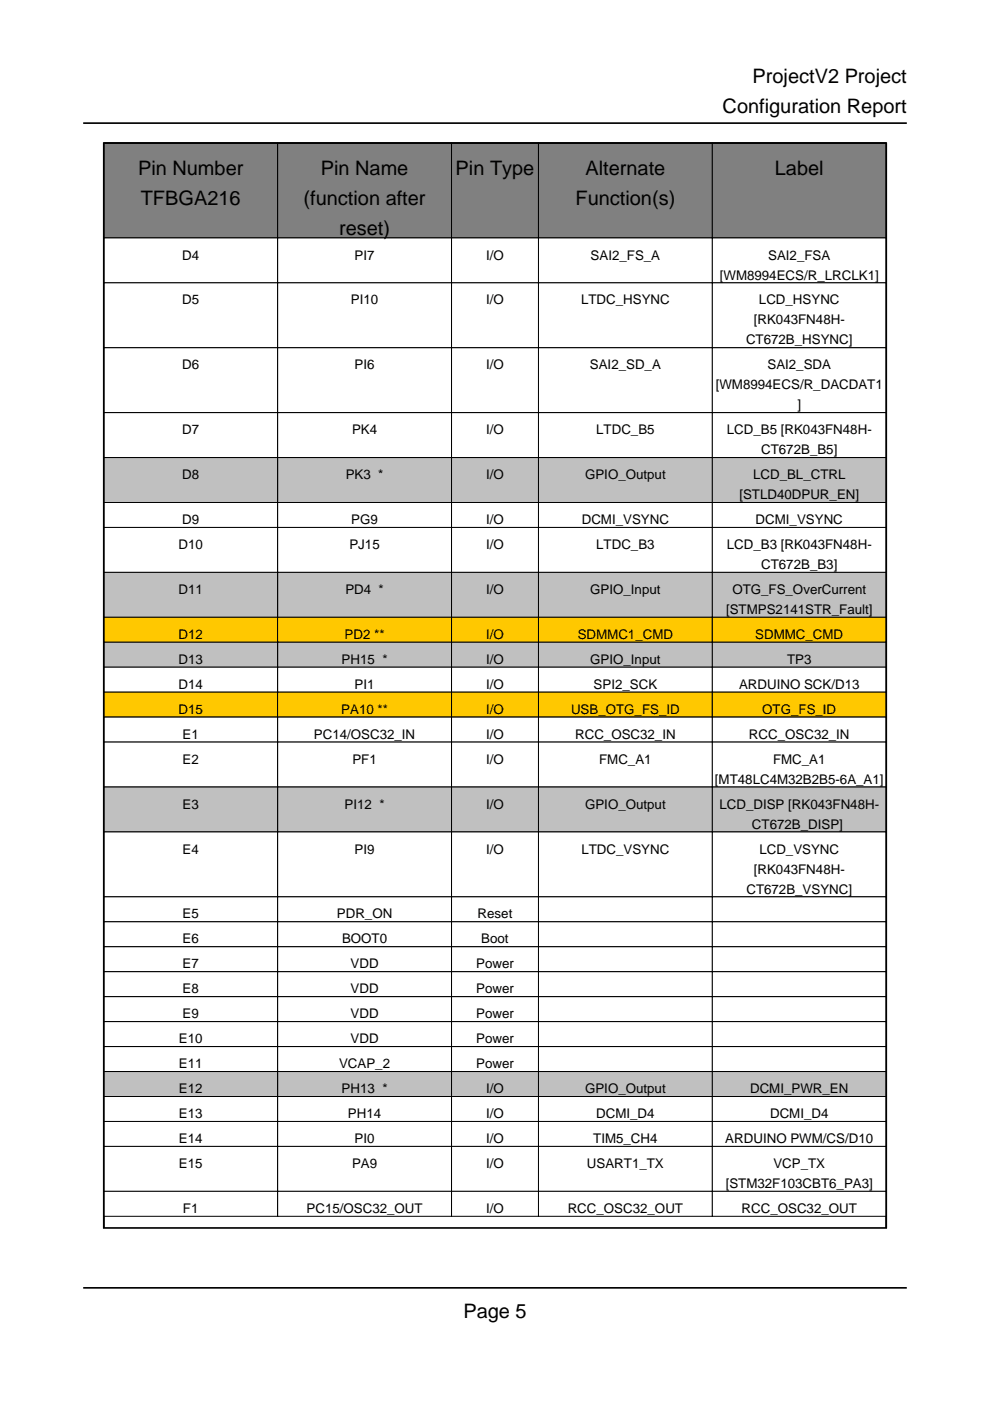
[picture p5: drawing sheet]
<svg xmlns="http://www.w3.org/2000/svg" width="210mm" height="297mm" viewBox="0 0 210 297" stroke-linecap="round" stroke-linejoin="round" font-family="sans-serif">
<defs><g id="words">
<g font-size="4.2">
<text x="159.6" y="17.6">ProjectV2 Project</text>
<text x="153.2" y="24">Configuration Report</text>
<text x="29.3" y="37">Pin Number</text>
<text x="68" y="37">Pin Name</text>
<text x="96.6" y="37">Pin Type</text>
<text x="124.1" y="37">Alternate</text>
<text x="164.3" y="37">Label</text>
<text x="29.8" y="43.4">TFBGA216</text>
<text x="64.4" y="43.4">(function after</text>
<text x="122" y="43.4">Function(s)</text>
<text x="71.9" y="49.7">reset)</text>
<text x="98.2" y="279.4">Page 5</text>
</g>
<g font-size="2.8">
<text x="38.6" y="55">D4</text>
<text x="75.2" y="55">PI7</text>
<text x="103.1" y="55">I/O</text>
<text x="125.2" y="55">SAI2_FS_A</text>
<text x="152.6" y="59.3">[WM8994ECS/R_LRCLK1]</text>
<text x="162.9" y="55">SAI2_FSA</text>
<text x="38.6" y="64.6">D5</text>
<text x="74.4" y="64.6">PI10</text>
<text x="103.1" y="64.6">I/O</text>
<text x="123.2" y="64.6">LTDC_HSYNC</text>
<text x="160.9" y="64.6">LCD_HSYNC</text>
<text x="159.8" y="68.8">[RK043FN48H-</text>
<text x="158.2" y="73">CT672B_HSYNC]</text>
<text x="38.6" y="78.3">D6</text>
<text x="75.2" y="78.3">PI6</text>
<text x="103.1" y="78.3">I/O</text>
<text x="125.1" y="78.3">SAI2_SD_A</text>
<text x="151.7" y="82.5">[WM8994ECS/R_DACDAT1</text>
<text x="162.7" y="78.3">SAI2_SDA</text>
<text x="169.1" y="86.8">]</text>
<text x="38.6" y="92.1">D7</text>
<text x="74.6" y="92.1">PK4</text>
<text x="103.1" y="92.1">I/O</text>
<text x="126.4" y="92.1">LTDC_B5</text>
<text x="154.1" y="92.1">LCD_B5 [RK043FN48H-</text>
<text x="38.6" y="101.6">D8</text>
<text x="73.3" y="101.6">PK3 *</text>
<text x="103.1" y="101.6">I/O</text>
<text x="124.1" y="101.6">GPIO_Output</text>
<text x="159.7" y="101.6">LCD_BL_CTRL</text>
<text x="161.4" y="96.3">CT672B_B5]</text>
<text x="156.8" y="105.8">[STLD40DPUR_EN]</text>
<text x="38.6" y="111.1">D9</text>
<text x="74.5" y="111.1">PG9</text>
<text x="103.1" y="111.1">I/O</text>
<text x="123.3" y="111.1">DCMI_VSYNC</text>
<text x="160.2" y="111.1">DCMI_VSYNC</text>
<text x="37.8" y="116.4">D10</text>
<text x="74.1" y="116.4">PJ15</text>
<text x="103.1" y="116.4">I/O</text>
<text x="126.4" y="116.4">LTDC_B3</text>
<text x="154.1" y="116.4">LCD_B3 [RK043FN48H-</text>
<text x="37.8" y="125.9">D11</text>
<text x="73.2" y="125.9">PD4 *</text>
<text x="103.1" y="125.9">I/O</text>
<text x="125.1" y="125.9">GPIO_Input</text>
<text x="155.3" y="125.9">OTG_FS_OverCurrent</text>
<text x="161.4" y="120.6">CT672B_B3]</text>
<text x="153.9" y="130.2">[STMPS2141STR_Fault]</text>
<text x="37.8" y="135.5">D12</text>
<text x="73.1" y="135.5">PD2 **</text>
<text x="103.1" y="135.5">I/O</text>
<text x="122.5" y="135.5">SDMMC1_CMD</text>
<text x="160.1" y="135.5">SDMMC_CMD</text>
<text x="37.8" y="140.8">D13</text>
<text x="72.4" y="140.8">PH15 *</text>
<text x="103.1" y="140.8">I/O</text>
<text x="125.1" y="140.8">GPIO_Input</text>
<text x="166.9" y="140.8">TP3</text>
<text x="37.8" y="146">D14</text>
<text x="75.2" y="146">PI1</text>
<text x="103.1" y="146">I/O</text>
<text x="125.9" y="146">SPI2_SCK</text>
<text x="156.7" y="146">ARDUINO SCK/D13</text>
<text x="37.8" y="151.3">D15</text>
<text x="72.4" y="151.3">PA10 **</text>
<text x="103.1" y="151.3">I/O</text>
<text x="121.1" y="151.3">USB_OTG_FS_ID</text>
<text x="161.6" y="151.3">OTG_FS_ID</text>
<text x="38.7" y="156.6">E1</text>
<text x="38.7" y="161.9">E2</text>
<text x="66.6" y="156.6">PC14/OSC32_IN</text>
<text x="74.7" y="161.9">PF1</text>
<text x="103.1" y="156.6">I/O</text>
<text x="103.1" y="161.9">I/O</text>
<text x="121.9" y="156.6">RCC_OSC32_IN</text>
<text x="127" y="161.9">FMC_A1</text>
<text x="158.8" y="156.6">RCC_OSC32_IN</text>
<text x="163.9" y="161.9">FMC_A1</text>
<text x="151.6" y="166.2">[MT48LC4M32B2B5-6A_A1]</text>
<text x="38.7" y="171.4">E3</text>
<text x="73.1" y="171.4">PI12 *</text>
<text x="103.1" y="171.4">I/O</text>
<text x="124.1" y="171.4">GPIO_Output</text>
<text x="152.5" y="171.4">LCD_DISP [RK043FN48H-</text>
<text x="159.4" y="175.7">CT672B_DISP]</text>
<text x="38.7" y="181">E4</text>
<text x="75.2" y="181">PI9</text>
<text x="103.1" y="181">I/O</text>
<text x="123.3" y="181">LTDC_VSYNC</text>
<text x="159.8" y="185.2">[RK043FN48H-</text>
<text x="161" y="181">LCD_VSYNC</text>
<text x="158.3" y="189.4">CT672B_VSYNC]</text>
<text x="38.7" y="194.7">E5</text>
<text x="71.4" y="194.7">PDR_ON</text>
<text x="101.3" y="194.7">Reset</text>
<text x="38.7" y="200">E6</text>
<text x="72.5" y="200">BOOT0</text>
<text x="102" y="200">Boot</text>
<text x="38.7" y="205.3">E7</text>
<text x="74.3" y="205.3">VDD</text>
<text x="101" y="205.3">Power</text>
<text x="38.7" y="210.6">E8</text>
<text x="38.7" y="215.9">E9</text>
<text x="74.3" y="210.6">VDD</text>
<text x="74.3" y="215.9">VDD</text>
<text x="101" y="210.6">Power</text>
<text x="101" y="215.9">Power</text>
<text x="37.9" y="221.2">E10</text>
<text x="74.3" y="221.2">VDD</text>
<text x="101" y="221.2">Power</text>
<text x="37.9" y="226.5">E11</text>
<text x="71.9" y="226.5">VCAP_2</text>
<text x="101" y="226.5">Power</text>
<text x="37.9" y="231.8">E12</text>
<text x="72.4" y="231.8">PH13 *</text>
<text x="103.1" y="231.8">I/O</text>
<text x="124.1" y="231.8">GPIO_Output</text>
<text x="159" y="231.8">DCMI_PWR_EN</text>
<text x="37.9" y="237.1">E13</text>
<text x="73.8" y="237.1">PH14</text>
<text x="103.1" y="237.1">I/O</text>
<text x="126.4" y="237.1">DCMI_D4</text>
<text x="163.3" y="237.1">DCMI_D4</text>
<text x="37.9" y="242.4">E14</text>
<text x="75.2" y="242.4">PI0</text>
<text x="103.1" y="242.4">I/O</text>
<text x="125.8" y="242.4">TIM5_CH4</text>
<text x="153.8" y="242.4">ARDUINO PWM/CS/D10</text>
<text x="37.9" y="247.6">E15</text>
<text x="74.6" y="247.6">PA9</text>
<text x="103.1" y="247.6">I/O</text>
<text x="124.4" y="247.6">USART1_TX</text>
<text x="153.9" y="251.9">[STM32F103CBT6_PA3]</text>
<text x="164" y="247.6">VCP_TX</text>
<text x="38.8" y="257.2">F1</text>
<text x="65" y="257.2">PC15/OSC32_OUT</text>
<text x="103.1" y="257.2">I/O</text>
<text x="120.4" y="257.2">RCC_OSC32_OUT</text>
<text x="157.2" y="257.2">RCC_OSC32_OUT</text>
</g>
</g></defs>
<path d="M22 260.3v-230h165.9v230" fill="none" stroke="#000" stroke-width=".35"/>
<path d="M22 30.3h36.9v20.1h-36.9z" fill="#808080"/>
<path d="M22 30.3h36.9v20.1h-36.9z" fill="none" stroke="#000" stroke-width=".21"/>
<path d="M58.9 30.3h36.8v20.1h-36.8z" fill="#808080"/>
<path d="M58.9 30.3h36.8v20.1h-36.8z" fill="none" stroke="#000" stroke-width=".21"/>
<path d="M95.7 30.3h18.5v20.1h-18.5z" fill="#808080"/>
<path d="M95.7 30.3h18.5v20.1h-18.5z" fill="none" stroke="#000" stroke-width=".21"/>
<path d="M114.2 30.3h36.8v20.1h-36.8z" fill="#808080"/>
<path d="M114.2 30.3h36.8v20.1h-36.8z" fill="none" stroke="#000" stroke-width=".21"/>
<path d="M151 30.3h36.9v20.1h-36.9z" fill="#808080"/>
<path d="M151 30.3h36.9v20.1h-36.9z" fill="none" stroke="#000" stroke-width=".21"/>
<path d="M22 50.4h36.9v9.6h-36.9z" fill="#fff"/>
<path d="M22 50.4h36.9v9.6h-36.9z" fill="none" stroke="#000" stroke-width=".21"/>
<path d="M58.9 50.4h36.8v9.6h-36.8z" fill="#fff"/>
<path d="M58.9 50.4h36.8v9.6h-36.8z" fill="none" stroke="#000" stroke-width=".21"/>
<path d="M95.7 50.4h18.5v9.6h-18.5z" fill="#fff"/>
<path d="M95.7 50.4h18.5v9.6h-18.5z" fill="none" stroke="#000" stroke-width=".21"/>
<path d="M114.2 50.4h36.8v9.6h-36.8z" fill="#fff"/>
<path d="M114.2 50.4h36.8v9.6h-36.8z" fill="none" stroke="#000" stroke-width=".21"/>
<path d="M151 50.4h36.9v9.6h-36.9z" fill="#fff"/>
<path d="M151 50.4h36.9v9.6h-36.9z" fill="none" stroke="#000" stroke-width=".21"/>
<path d="M22 60h36.9v13.7h-36.9z" fill="#fff"/>
<path d="M22 60h36.9v13.7h-36.9z" fill="none" stroke="#000" stroke-width=".21"/>
<path d="M58.9 60h36.8v13.7h-36.8z" fill="#fff"/>
<path d="M58.9 60h36.8v13.7h-36.8z" fill="none" stroke="#000" stroke-width=".21"/>
<path d="M95.7 60h18.5v13.7h-18.5z" fill="#fff"/>
<path d="M95.7 60h18.5v13.7h-18.5z" fill="none" stroke="#000" stroke-width=".21"/>
<path d="M114.2 60h36.8v13.7h-36.8z" fill="#fff"/>
<path d="M114.2 60h36.8v13.7h-36.8z" fill="none" stroke="#000" stroke-width=".21"/>
<path d="M151 60h36.9v13.7h-36.9z" fill="#fff"/>
<path d="M151 60h36.9v13.7h-36.9z" fill="none" stroke="#000" stroke-width=".21"/>
<path d="M22 73.7h36.9v13.8h-36.9z" fill="#fff"/>
<path d="M22 73.7h36.9v13.8h-36.9z" fill="none" stroke="#000" stroke-width=".21"/>
<path d="M58.9 73.7h36.8v13.8h-36.8z" fill="#fff"/>
<path d="M58.9 73.7h36.8v13.8h-36.8z" fill="none" stroke="#000" stroke-width=".21"/>
<path d="M95.7 73.7h18.5v13.8h-18.5z" fill="#fff"/>
<path d="M95.7 73.7h18.5v13.8h-18.5z" fill="none" stroke="#000" stroke-width=".21"/>
<path d="M114.2 73.7h36.8v13.8h-36.8z" fill="#fff"/>
<path d="M114.2 73.7h36.8v13.8h-36.8z" fill="none" stroke="#000" stroke-width=".21"/>
<path d="M151 73.7h36.9v13.8h-36.9z" fill="#fff"/>
<path d="M151 73.7h36.9v13.8h-36.9z" fill="none" stroke="#000" stroke-width=".21"/>
<path d="M22 87.5h36.9v9.5h-36.9z" fill="#fff"/>
<path d="M22 87.5h36.9v9.5h-36.9z" fill="none" stroke="#000" stroke-width=".21"/>
<path d="M58.9 87.5h36.8v9.5h-36.8z" fill="#fff"/>
<path d="M58.9 87.5h36.8v9.5h-36.8z" fill="none" stroke="#000" stroke-width=".21"/>
<path d="M95.7 87.5h18.5v9.5h-18.5z" fill="#fff"/>
<path d="M95.7 87.5h18.5v9.5h-18.5z" fill="none" stroke="#000" stroke-width=".21"/>
<path d="M114.2 87.5h36.8v9.5h-36.8z" fill="#fff"/>
<path d="M114.2 87.5h36.8v9.5h-36.8z" fill="none" stroke="#000" stroke-width=".21"/>
<path d="M151 87.5h36.9v9.5h-36.9z" fill="#fff"/>
<path d="M151 87.5h36.9v9.5h-36.9z" fill="none" stroke="#000" stroke-width=".21"/>
<path d="M22 97h36.9v9.5h-36.9z" fill="#c0c0c0"/>
<path d="M22 97h36.9v9.5h-36.9z" fill="none" stroke="#000" stroke-width=".21"/>
<path d="M58.9 97h36.8v9.5h-36.8z" fill="#c0c0c0"/>
<path d="M58.9 97h36.8v9.5h-36.8z" fill="none" stroke="#000" stroke-width=".21"/>
<path d="M95.7 97h18.5v9.5h-18.5z" fill="#c0c0c0"/>
<path d="M95.7 97h18.5v9.5h-18.5z" fill="none" stroke="#000" stroke-width=".21"/>
<path d="M114.2 97h36.8v9.5h-36.8z" fill="#c0c0c0"/>
<path d="M114.2 97h36.8v9.5h-36.8z" fill="none" stroke="#000" stroke-width=".21"/>
<path d="M151 97h36.9v9.5h-36.9z" fill="#c0c0c0"/>
<path d="M151 97h36.9v9.5h-36.9z" fill="none" stroke="#000" stroke-width=".21"/>
<path d="M22 106.5h36.9v5.3h-36.9z" fill="#fff"/>
<path d="M22 106.5h36.9v5.3h-36.9z" fill="none" stroke="#000" stroke-width=".21"/>
<path d="M58.9 106.5h36.8v5.3h-36.8z" fill="#fff"/>
<path d="M58.9 106.5h36.8v5.3h-36.8z" fill="none" stroke="#000" stroke-width=".21"/>
<path d="M95.7 106.5h18.5v5.3h-18.5z" fill="#fff"/>
<path d="M95.7 106.5h18.5v5.3h-18.5z" fill="none" stroke="#000" stroke-width=".21"/>
<path d="M114.2 106.5h36.8v5.3h-36.8z" fill="#fff"/>
<path d="M114.2 106.5h36.8v5.3h-36.8z" fill="none" stroke="#000" stroke-width=".21"/>
<path d="M151 106.5h36.9v5.3h-36.9z" fill="#fff"/>
<path d="M151 106.5h36.9v5.3h-36.9z" fill="none" stroke="#000" stroke-width=".21"/>
<path d="M22 111.8h36.9v9.6h-36.9z" fill="#fff"/>
<path d="M22 111.8h36.9v9.6h-36.9z" fill="none" stroke="#000" stroke-width=".21"/>
<path d="M58.9 111.8h36.8v9.6h-36.8z" fill="#fff"/>
<path d="M58.9 111.8h36.8v9.6h-36.8z" fill="none" stroke="#000" stroke-width=".21"/>
<path d="M95.7 111.8h18.5v9.6h-18.5z" fill="#fff"/>
<path d="M95.7 111.8h18.5v9.6h-18.5z" fill="none" stroke="#000" stroke-width=".21"/>
<path d="M114.2 111.8h36.8v9.6h-36.8z" fill="#fff"/>
<path d="M114.2 111.8h36.8v9.6h-36.8z" fill="none" stroke="#000" stroke-width=".21"/>
<path d="M151 111.8h36.9v9.6h-36.9z" fill="#fff"/>
<path d="M151 111.8h36.9v9.6h-36.9z" fill="none" stroke="#000" stroke-width=".21"/>
<path d="M22 121.4h36.9v9.5h-36.9z" fill="#c0c0c0"/>
<path d="M22 121.4h36.9v9.5h-36.9z" fill="none" stroke="#000" stroke-width=".21"/>
<path d="M58.9 121.4h36.8v9.5h-36.8z" fill="#c0c0c0"/>
<path d="M58.9 121.4h36.8v9.5h-36.8z" fill="none" stroke="#000" stroke-width=".21"/>
<path d="M95.7 121.4h18.5v9.5h-18.5z" fill="#c0c0c0"/>
<path d="M95.7 121.4h18.5v9.5h-18.5z" fill="none" stroke="#000" stroke-width=".21"/>
<path d="M114.2 121.4h36.8v9.5h-36.8z" fill="#c0c0c0"/>
<path d="M114.2 121.4h36.8v9.5h-36.8z" fill="none" stroke="#000" stroke-width=".21"/>
<path d="M151 121.4h36.9v9.5h-36.9z" fill="#c0c0c0"/>
<path d="M151 121.4h36.9v9.5h-36.9z" fill="none" stroke="#000" stroke-width=".21"/>
<path d="M22 130.9h36.9v5.3h-36.9z" fill="#ffc800"/>
<path d="M22 130.9h36.9v5.3h-36.9z" fill="none" stroke="#000" stroke-width=".21"/>
<path d="M58.9 130.9h36.8v5.3h-36.8z" fill="#ffc800"/>
<path d="M58.9 130.9h36.8v5.3h-36.8z" fill="none" stroke="#000" stroke-width=".21"/>
<path d="M95.7 130.9h18.5v5.3h-18.5z" fill="#ffc800"/>
<path d="M95.7 130.9h18.5v5.3h-18.5z" fill="none" stroke="#000" stroke-width=".21"/>
<path d="M114.2 130.9h36.8v5.3h-36.8z" fill="#ffc800"/>
<path d="M114.2 130.9h36.8v5.3h-36.8z" fill="none" stroke="#000" stroke-width=".21"/>
<path d="M151 130.9h36.9v5.3h-36.9z" fill="#ffc800"/>
<path d="M151 130.9h36.9v5.3h-36.9z" fill="none" stroke="#000" stroke-width=".21"/>
<path d="M22 136.2h36.9v5.3h-36.9z" fill="#c0c0c0"/>
<path d="M22 136.2h36.9v5.3h-36.9z" fill="none" stroke="#000" stroke-width=".21"/>
<path d="M58.9 136.2h36.8v5.3h-36.8z" fill="#c0c0c0"/>
<path d="M58.9 136.2h36.8v5.3h-36.8z" fill="none" stroke="#000" stroke-width=".21"/>
<path d="M95.7 136.2h18.5v5.3h-18.5z" fill="#c0c0c0"/>
<path d="M95.7 136.2h18.5v5.3h-18.5z" fill="none" stroke="#000" stroke-width=".21"/>
<path d="M114.2 136.2h36.8v5.3h-36.8z" fill="#c0c0c0"/>
<path d="M114.2 136.2h36.8v5.3h-36.8z" fill="none" stroke="#000" stroke-width=".21"/>
<path d="M151 136.2h36.9v5.3h-36.9z" fill="#c0c0c0"/>
<path d="M151 136.2h36.9v5.3h-36.9z" fill="none" stroke="#000" stroke-width=".21"/>
<path d="M22 141.5h36.9v5.3h-36.9z" fill="#fff"/>
<path d="M22 141.5h36.9v5.3h-36.9z" fill="none" stroke="#000" stroke-width=".21"/>
<path d="M58.9 141.5h36.8v5.3h-36.8z" fill="#fff"/>
<path d="M58.9 141.5h36.8v5.3h-36.8z" fill="none" stroke="#000" stroke-width=".21"/>
<path d="M95.7 141.5h18.5v5.3h-18.5z" fill="#fff"/>
<path d="M95.7 141.5h18.5v5.3h-18.5z" fill="none" stroke="#000" stroke-width=".21"/>
<path d="M114.2 141.5h36.8v5.3h-36.8z" fill="#fff"/>
<path d="M114.2 141.5h36.8v5.3h-36.8z" fill="none" stroke="#000" stroke-width=".21"/>
<path d="M151 141.5h36.9v5.3h-36.9z" fill="#fff"/>
<path d="M151 141.5h36.9v5.3h-36.9z" fill="none" stroke="#000" stroke-width=".21"/>
<path d="M22 146.8h36.9v5.2h-36.9z" fill="#ffc800"/>
<path d="M22 146.8h36.9v5.2h-36.9z" fill="none" stroke="#000" stroke-width=".21"/>
<path d="M58.9 146.8h36.8v5.2h-36.8z" fill="#ffc800"/>
<path d="M58.9 146.8h36.8v5.2h-36.8z" fill="none" stroke="#000" stroke-width=".21"/>
<path d="M95.7 146.8h18.5v5.2h-18.5z" fill="#ffc800"/>
<path d="M95.7 146.8h18.5v5.2h-18.5z" fill="none" stroke="#000" stroke-width=".21"/>
<path d="M114.2 146.8h36.8v5.2h-36.8z" fill="#ffc800"/>
<path d="M114.2 146.8h36.8v5.2h-36.8z" fill="none" stroke="#000" stroke-width=".21"/>
<path d="M151 146.8h36.9v5.2h-36.9z" fill="#ffc800"/>
<path d="M151 146.8h36.9v5.2h-36.9z" fill="none" stroke="#000" stroke-width=".21"/>
<path d="M22 152h36.9v5.3h-36.9z" fill="#fff"/>
<path d="M22 152h36.9v5.3h-36.9z" fill="none" stroke="#000" stroke-width=".21"/>
<path d="M58.9 152h36.8v5.3h-36.8z" fill="#fff"/>
<path d="M58.9 152h36.8v5.3h-36.8z" fill="none" stroke="#000" stroke-width=".21"/>
<path d="M95.7 152h18.5v5.3h-18.5z" fill="#fff"/>
<path d="M95.7 152h18.5v5.3h-18.5z" fill="none" stroke="#000" stroke-width=".21"/>
<path d="M114.2 152h36.8v5.3h-36.8z" fill="#fff"/>
<path d="M114.2 152h36.8v5.3h-36.8z" fill="none" stroke="#000" stroke-width=".21"/>
<path d="M151 152h36.9v5.3h-36.9z" fill="#fff"/>
<path d="M151 152h36.9v5.3h-36.9z" fill="none" stroke="#000" stroke-width=".21"/>
<path d="M22 157.3h36.9v9.6h-36.9z" fill="#fff"/>
<path d="M22 157.3h36.9v9.6h-36.9z" fill="none" stroke="#000" stroke-width=".21"/>
<path d="M58.9 157.3h36.8v9.6h-36.8z" fill="#fff"/>
<path d="M58.9 157.3h36.8v9.6h-36.8z" fill="none" stroke="#000" stroke-width=".21"/>
<path d="M95.7 157.3h18.5v9.6h-18.5z" fill="#fff"/>
<path d="M95.7 157.3h18.5v9.6h-18.5z" fill="none" stroke="#000" stroke-width=".21"/>
<path d="M114.2 157.3h36.8v9.6h-36.8z" fill="#fff"/>
<path d="M114.2 157.3h36.8v9.6h-36.8z" fill="none" stroke="#000" stroke-width=".21"/>
<path d="M151 157.3h36.9v9.6h-36.9z" fill="#fff"/>
<path d="M151 157.3h36.9v9.6h-36.9z" fill="none" stroke="#000" stroke-width=".21"/>
<path d="M22 166.9h36.9v9.5h-36.9z" fill="#c0c0c0"/>
<path d="M22 166.9h36.9v9.5h-36.9z" fill="none" stroke="#000" stroke-width=".21"/>
<path d="M58.9 166.9h36.8v9.5h-36.8z" fill="#c0c0c0"/>
<path d="M58.9 166.9h36.8v9.5h-36.8z" fill="none" stroke="#000" stroke-width=".21"/>
<path d="M95.7 166.9h18.5v9.5h-18.5z" fill="#c0c0c0"/>
<path d="M95.7 166.9h18.5v9.5h-18.5z" fill="none" stroke="#000" stroke-width=".21"/>
<path d="M114.2 166.9h36.8v9.5h-36.8z" fill="#c0c0c0"/>
<path d="M114.2 166.9h36.8v9.5h-36.8z" fill="none" stroke="#000" stroke-width=".21"/>
<path d="M151 166.9h36.9v9.5h-36.9z" fill="#c0c0c0"/>
<path d="M151 166.9h36.9v9.5h-36.9z" fill="none" stroke="#000" stroke-width=".21"/>
<path d="M22 176.4h36.9v13.7h-36.9z" fill="#fff"/>
<path d="M22 176.4h36.9v13.7h-36.9z" fill="none" stroke="#000" stroke-width=".21"/>
<path d="M58.9 176.4h36.8v13.7h-36.8z" fill="#fff"/>
<path d="M58.9 176.4h36.8v13.7h-36.8z" fill="none" stroke="#000" stroke-width=".21"/>
<path d="M95.7 176.4h18.5v13.7h-18.5z" fill="#fff"/>
<path d="M95.7 176.4h18.5v13.7h-18.5z" fill="none" stroke="#000" stroke-width=".21"/>
<path d="M114.2 176.4h36.8v13.7h-36.8z" fill="#fff"/>
<path d="M114.2 176.4h36.8v13.7h-36.8z" fill="none" stroke="#000" stroke-width=".21"/>
<path d="M151 176.4h36.9v13.7h-36.9z" fill="#fff"/>
<path d="M151 176.4h36.9v13.7h-36.9z" fill="none" stroke="#000" stroke-width=".21"/>
<path d="M22 190.1h36.9v5.3h-36.9z" fill="#fff"/>
<path d="M22 190.1h36.9v5.3h-36.9z" fill="none" stroke="#000" stroke-width=".21"/>
<path d="M58.9 190.1h36.8v5.3h-36.8z" fill="#fff"/>
<path d="M58.9 190.1h36.8v5.3h-36.8z" fill="none" stroke="#000" stroke-width=".21"/>
<path d="M95.7 190.1h18.5v5.3h-18.5z" fill="#fff"/>
<path d="M95.7 190.1h18.5v5.3h-18.5z" fill="none" stroke="#000" stroke-width=".21"/>
<path d="M114.2 190.1h36.8v5.3h-36.8z" fill="#fff"/>
<path d="M114.2 190.1h36.8v5.3h-36.8z" fill="none" stroke="#000" stroke-width=".21"/>
<path d="M151 190.1h36.9v5.3h-36.9z" fill="#fff"/>
<path d="M151 190.1h36.9v5.3h-36.9z" fill="none" stroke="#000" stroke-width=".21"/>
<path d="M22 195.4h36.9v5.3h-36.9z" fill="#fff"/>
<path d="M22 195.4h36.9v5.3h-36.9z" fill="none" stroke="#000" stroke-width=".21"/>
<path d="M58.9 195.4h36.8v5.3h-36.8z" fill="#fff"/>
<path d="M58.9 195.4h36.8v5.3h-36.8z" fill="none" stroke="#000" stroke-width=".21"/>
<path d="M95.7 195.4h18.5v5.3h-18.5z" fill="#fff"/>
<path d="M95.7 195.4h18.5v5.3h-18.5z" fill="none" stroke="#000" stroke-width=".21"/>
<path d="M114.2 195.4h36.8v5.3h-36.8z" fill="#fff"/>
<path d="M114.2 195.4h36.8v5.3h-36.8z" fill="none" stroke="#000" stroke-width=".21"/>
<path d="M151 195.4h36.9v5.3h-36.9z" fill="#fff"/>
<path d="M151 195.4h36.9v5.3h-36.9z" fill="none" stroke="#000" stroke-width=".21"/>
<path d="M22 200.7h36.9v5.3h-36.9z" fill="#fff"/>
<path d="M22 200.7h36.9v5.3h-36.9z" fill="none" stroke="#000" stroke-width=".21"/>
<path d="M58.9 200.7h36.8v5.3h-36.8z" fill="#fff"/>
<path d="M58.9 200.7h36.8v5.3h-36.8z" fill="none" stroke="#000" stroke-width=".21"/>
<path d="M95.7 200.7h18.5v5.3h-18.5z" fill="#fff"/>
<path d="M95.7 200.7h18.5v5.3h-18.5z" fill="none" stroke="#000" stroke-width=".21"/>
<path d="M114.2 200.7h36.8v5.3h-36.8z" fill="#fff"/>
<path d="M114.2 200.7h36.8v5.3h-36.8z" fill="none" stroke="#000" stroke-width=".21"/>
<path d="M151 200.7h36.9v5.3h-36.9z" fill="#fff"/>
<path d="M151 200.7h36.9v5.3h-36.9z" fill="none" stroke="#000" stroke-width=".21"/>
<path d="M22 206h36.9v5.3h-36.9z" fill="#fff"/>
<path d="M22 206h36.9v5.3h-36.9z" fill="none" stroke="#000" stroke-width=".21"/>
<path d="M58.9 206h36.8v5.3h-36.8z" fill="#fff"/>
<path d="M58.9 206h36.8v5.3h-36.8z" fill="none" stroke="#000" stroke-width=".21"/>
<path d="M95.7 206h18.5v5.3h-18.5z" fill="#fff"/>
<path d="M95.7 206h18.5v5.3h-18.5z" fill="none" stroke="#000" stroke-width=".21"/>
<path d="M114.2 206h36.8v5.3h-36.8z" fill="#fff"/>
<path d="M114.2 206h36.8v5.3h-36.8z" fill="none" stroke="#000" stroke-width=".21"/>
<path d="M151 206h36.9v5.3h-36.9z" fill="#fff"/>
<path d="M151 206h36.9v5.3h-36.9z" fill="none" stroke="#000" stroke-width=".21"/>
<path d="M22 211.3h36.9v5.3h-36.9z" fill="#fff"/>
<path d="M22 211.3h36.9v5.3h-36.9z" fill="none" stroke="#000" stroke-width=".21"/>
<path d="M58.9 211.3h36.8v5.3h-36.8z" fill="#fff"/>
<path d="M58.9 211.3h36.8v5.3h-36.8z" fill="none" stroke="#000" stroke-width=".21"/>
<path d="M95.7 211.3h18.5v5.3h-18.5z" fill="#fff"/>
<path d="M95.7 211.3h18.5v5.3h-18.5z" fill="none" stroke="#000" stroke-width=".21"/>
<path d="M114.2 211.3h36.8v5.3h-36.8z" fill="#fff"/>
<path d="M114.2 211.3h36.8v5.3h-36.8z" fill="none" stroke="#000" stroke-width=".21"/>
<path d="M151 211.3h36.9v5.3h-36.9z" fill="#fff"/>
<path d="M151 211.3h36.9v5.3h-36.9z" fill="none" stroke="#000" stroke-width=".21"/>
<path d="M22 216.6h36.9v5.3h-36.9z" fill="#fff"/>
<path d="M22 216.6h36.9v5.3h-36.9z" fill="none" stroke="#000" stroke-width=".21"/>
<path d="M58.9 216.6h36.8v5.3h-36.8z" fill="#fff"/>
<path d="M58.9 216.6h36.8v5.3h-36.8z" fill="none" stroke="#000" stroke-width=".21"/>
<path d="M95.7 216.6h18.5v5.3h-18.5z" fill="#fff"/>
<path d="M95.7 216.6h18.5v5.3h-18.5z" fill="none" stroke="#000" stroke-width=".21"/>
<path d="M114.2 216.6h36.8v5.3h-36.8z" fill="#fff"/>
<path d="M114.2 216.6h36.8v5.3h-36.8z" fill="none" stroke="#000" stroke-width=".21"/>
<path d="M151 216.6h36.9v5.3h-36.9z" fill="#fff"/>
<path d="M151 216.6h36.9v5.3h-36.9z" fill="none" stroke="#000" stroke-width=".21"/>
<path d="M22 221.9h36.9v5.3h-36.9z" fill="#fff"/>
<path d="M22 221.9h36.9v5.3h-36.9z" fill="none" stroke="#000" stroke-width=".21"/>
<path d="M58.9 221.9h36.8v5.3h-36.8z" fill="#fff"/>
<path d="M58.9 221.9h36.8v5.3h-36.8z" fill="none" stroke="#000" stroke-width=".21"/>
<path d="M95.7 221.9h18.5v5.3h-18.5z" fill="#fff"/>
<path d="M95.7 221.9h18.5v5.3h-18.5z" fill="none" stroke="#000" stroke-width=".21"/>
<path d="M114.2 221.9h36.8v5.3h-36.8z" fill="#fff"/>
<path d="M114.2 221.9h36.8v5.3h-36.8z" fill="none" stroke="#000" stroke-width=".21"/>
<path d="M151 221.9h36.9v5.3h-36.9z" fill="#fff"/>
<path d="M151 221.9h36.9v5.3h-36.9z" fill="none" stroke="#000" stroke-width=".21"/>
<path d="M22 227.2h36.9v5.3h-36.9z" fill="#c0c0c0"/>
<path d="M22 227.2h36.9v5.3h-36.9z" fill="none" stroke="#000" stroke-width=".21"/>
<path d="M58.9 227.2h36.8v5.3h-36.8z" fill="#c0c0c0"/>
<path d="M58.9 227.2h36.8v5.3h-36.8z" fill="none" stroke="#000" stroke-width=".21"/>
<path d="M95.7 227.2h18.5v5.3h-18.5z" fill="#c0c0c0"/>
<path d="M95.7 227.2h18.5v5.3h-18.5z" fill="none" stroke="#000" stroke-width=".21"/>
<path d="M114.2 227.2h36.8v5.3h-36.8z" fill="#c0c0c0"/>
<path d="M114.2 227.2h36.8v5.3h-36.8z" fill="none" stroke="#000" stroke-width=".21"/>
<path d="M151 227.2h36.9v5.3h-36.9z" fill="#c0c0c0"/>
<path d="M151 227.2h36.9v5.3h-36.9z" fill="none" stroke="#000" stroke-width=".21"/>
<path d="M22 232.5h36.9v5.3h-36.9z" fill="#fff"/>
<path d="M22 232.5h36.9v5.3h-36.9z" fill="none" stroke="#000" stroke-width=".21"/>
<path d="M58.9 232.5h36.8v5.3h-36.8z" fill="#fff"/>
<path d="M58.9 232.5h36.8v5.3h-36.8z" fill="none" stroke="#000" stroke-width=".21"/>
<path d="M95.7 232.5h18.5v5.3h-18.5z" fill="#fff"/>
<path d="M95.7 232.5h18.5v5.3h-18.5z" fill="none" stroke="#000" stroke-width=".21"/>
<path d="M114.2 232.5h36.8v5.3h-36.8z" fill="#fff"/>
<path d="M114.2 232.5h36.8v5.3h-36.8z" fill="none" stroke="#000" stroke-width=".21"/>
<path d="M151 232.5h36.9v5.3h-36.9z" fill="#fff"/>
<path d="M151 232.5h36.9v5.3h-36.9z" fill="none" stroke="#000" stroke-width=".21"/>
<path d="M22 237.8h36.9v5.3h-36.9z" fill="#fff"/>
<path d="M22 237.8h36.9v5.3h-36.9z" fill="none" stroke="#000" stroke-width=".21"/>
<path d="M58.9 237.8h36.8v5.3h-36.8z" fill="#fff"/>
<path d="M58.9 237.8h36.8v5.3h-36.8z" fill="none" stroke="#000" stroke-width=".21"/>
<path d="M95.7 237.8h18.5v5.3h-18.5z" fill="#fff"/>
<path d="M95.7 237.8h18.5v5.3h-18.5z" fill="none" stroke="#000" stroke-width=".21"/>
<path d="M114.2 237.8h36.8v5.3h-36.8z" fill="#fff"/>
<path d="M114.2 237.8h36.8v5.3h-36.8z" fill="none" stroke="#000" stroke-width=".21"/>
<path d="M151 237.8h36.9v5.3h-36.9z" fill="#fff"/>
<path d="M151 237.8h36.9v5.3h-36.9z" fill="none" stroke="#000" stroke-width=".21"/>
<path d="M22 243.1h36.9v9.5h-36.9z" fill="#fff"/>
<path d="M22 243.1h36.9v9.5h-36.9z" fill="none" stroke="#000" stroke-width=".21"/>
<path d="M58.9 243.1h36.8v9.5h-36.8z" fill="#fff"/>
<path d="M58.9 243.1h36.8v9.5h-36.8z" fill="none" stroke="#000" stroke-width=".21"/>
<path d="M95.7 243.1h18.5v9.5h-18.5z" fill="#fff"/>
<path d="M95.7 243.1h18.5v9.5h-18.5z" fill="none" stroke="#000" stroke-width=".21"/>
<path d="M114.2 243.1h36.8v9.5h-36.8z" fill="#fff"/>
<path d="M114.2 243.1h36.8v9.5h-36.8z" fill="none" stroke="#000" stroke-width=".21"/>
<path d="M151 243.1h36.9v9.5h-36.9z" fill="#fff"/>
<path d="M151 243.1h36.9v9.5h-36.9z" fill="none" stroke="#000" stroke-width=".21"/>
<path d="M22 252.6h36.9v5.3h-36.9z" fill="#fff"/>
<path d="M22 252.6h36.9v5.3h-36.9z" fill="none" stroke="#000" stroke-width=".21"/>
<path d="M58.9 252.6h36.8v5.3h-36.8z" fill="#fff"/>
<path d="M58.9 252.6h36.8v5.3h-36.8z" fill="none" stroke="#000" stroke-width=".21"/>
<path d="M95.7 252.6h18.5v5.3h-18.5z" fill="#fff"/>
<path d="M95.7 252.6h18.5v5.3h-18.5z" fill="none" stroke="#000" stroke-width=".21"/>
<path d="M114.2 252.6h36.8v5.3h-36.8z" fill="#fff"/>
<path d="M114.2 252.6h36.8v5.3h-36.8z" fill="none" stroke="#000" stroke-width=".21"/>
<path d="M151 252.6h36.9v5.3h-36.9z" fill="#fff"/>
<path d="M151 252.6h36.9v5.3h-36.9z" fill="none" stroke="#000" stroke-width=".21"/>
<path d="M17.6 26.1h174.7M22 30.3h165.9v230h-165.9zM17.6 273h174.7" fill="none" stroke="#000" stroke-width=".35"/>
<use href="#words"/>
</svg>
